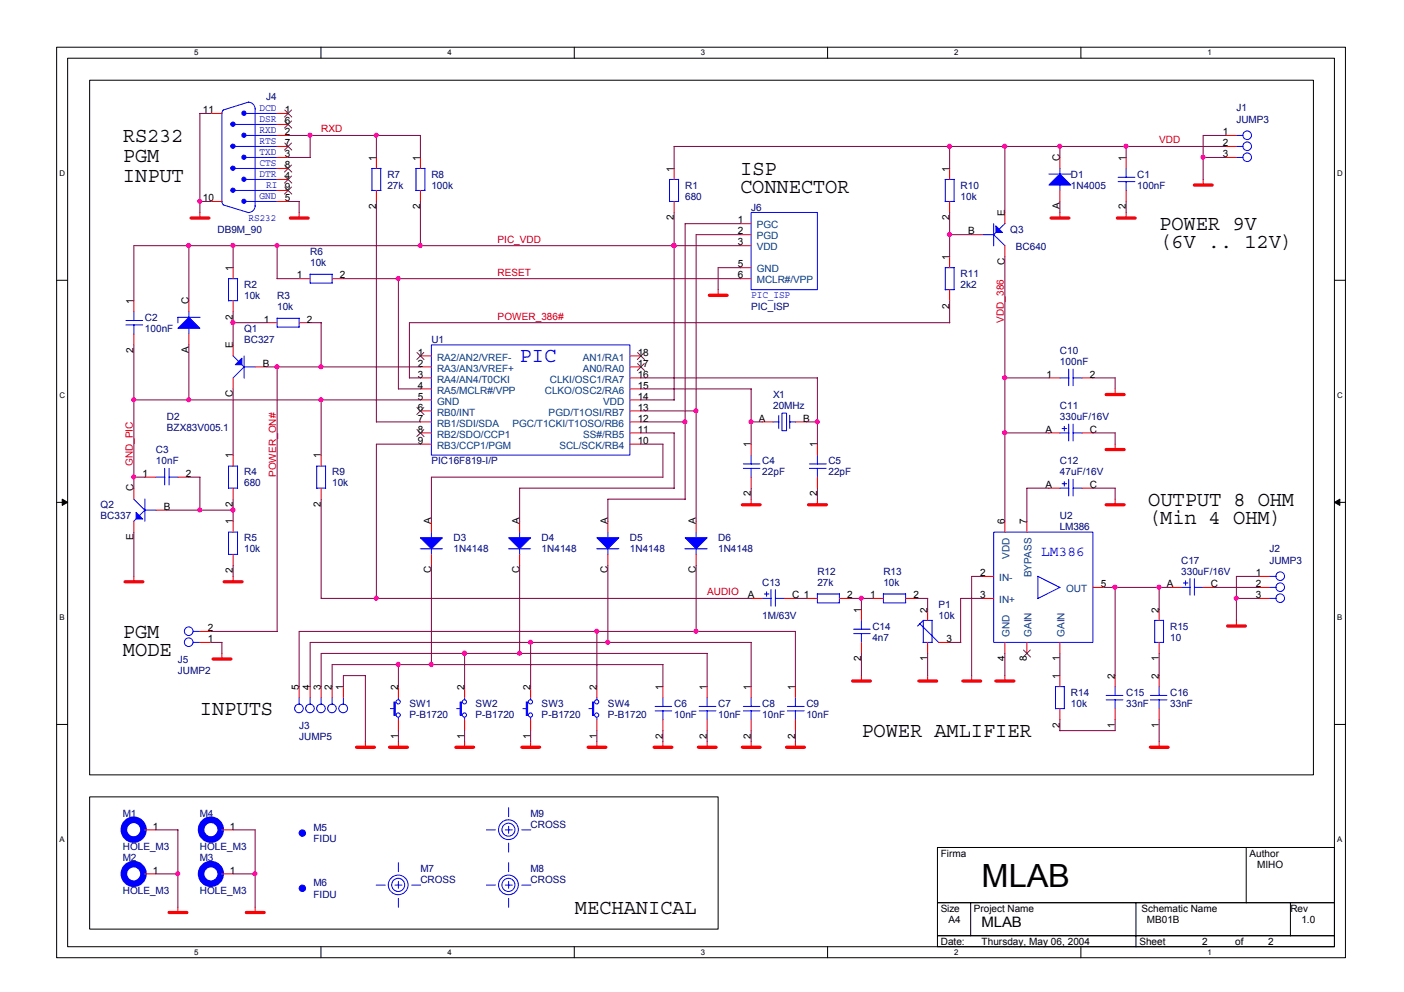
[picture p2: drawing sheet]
<svg xmlns="http://www.w3.org/2000/svg" width="297mm" height="210mm" viewBox="0 0 297 210" stroke-linecap="round" stroke-linejoin="round" font-family="sans-serif">
<defs><g id="words">
<text font-size="6.8" x="207.7" y="187.8">MLAB</text>
<g font-size="4.4">
<text x="26" y="30">RS232</text>
<text x="26" y="34.2">PGM</text>
<text x="26" y="38.5">INPUT</text>
<text x="156.6" y="37">ISP</text>
<text x="156.6" y="40.8">CONNECTOR</text>
<text x="245.2" y="48.6">POWER 9V</text>
<text x="245.2" y="52.5">(6V .. 12V)</text>
<text x="242.9" y="107">OUTPUT 8 OHM</text>
<text x="242.9" y="110.8">(Min 4 OHM)</text>
<text x="26" y="135">PGM</text>
<text x="26" y="138.8">MODE</text>
<text x="42.3" y="151.3">INPUTS</text>
<text x="182.2" y="156">POWER AMLIFIER</text>
<text x="121.6" y="193.3">MECHANICAL</text>
</g>
<text font-size="4.4" fill="#00f" x="109.9" y="76.7">PIC</text>
<text font-size="3" fill="#00f" x="220.3" y="117.7">LM386</text>
<text font-size="3" x="207.7" y="196.1">MLAB</text>
<g font-size="2.1">
<text x="42.9" y="24">11</text>
<text x="60.3" y="24">1</text>
<text x="60.3" y="28.6">2</text>
<text x="60.3" y="26.3">6</text>
<text x="258.7" y="28.6">1</text>
<text x="60.3" y="33.3">3</text>
<text x="60.3" y="30.9">7</text>
<text x="60.3" y="35.6">8</text>
<text x="79.6" y="34" transform="rotate(-90 79.6 34)">1</text>
<text x="88.9" y="34" transform="rotate(-90 88.9 34)">1</text>
<text x="224.2" y="34" transform="rotate(-90 224.2 34)">C</text>
<text x="238.2" y="34" transform="rotate(-90 238.2 34)">1</text>
<text x="258.7" y="30.9">2</text>
<text x="258.7" y="33.3">3</text>
<text x="60.3" y="37.9">4</text>
<text x="60.3" y="40.3">9</text>
<text x="142.6" y="36.3" transform="rotate(-90 142.6 36.3)">1</text>
<text x="200.9" y="36.3" transform="rotate(-90 200.9 36.3)">1</text>
<text x="42.9" y="42.6">10</text>
<text x="60.3" y="42.6">5</text>
<text x="79.6" y="44.3" transform="rotate(-90 79.6 44.3)">2</text>
<text x="88.9" y="44.3" transform="rotate(-90 88.9 44.3)">2</text>
<text x="142.6" y="46.7" transform="rotate(-90 142.6 46.7)">2</text>
<text x="156.1" y="47.3">1</text>
<text x="200.9" y="46.7" transform="rotate(-90 200.9 46.7)">2</text>
<text x="212.6" y="45.7" transform="rotate(-90 212.6 45.7)">E</text>
<text x="224.2" y="44.3" transform="rotate(-90 224.2 44.3)">A</text>
<text x="238.2" y="44.3" transform="rotate(-90 238.2 44.3)">2</text>
<text x="156.1" y="49.6">2</text>
<text x="156.1" y="51.9">3</text>
<text x="204.9" y="49.6">B</text>
<text x="49.3" y="57.3" transform="rotate(-90 49.3 57.3)">1</text>
<text x="62.8" y="58.9">1</text>
<text x="71.9" y="58.9">2</text>
<text x="156.1" y="56.6">5</text>
<text x="156.1" y="58.9">6</text>
<text x="200.9" y="55" transform="rotate(-90 200.9 55)">1</text>
<text x="212.6" y="56" transform="rotate(-90 212.6 56)">C</text>
<text x="28.3" y="64.3" transform="rotate(-90 28.3 64.3)">1</text>
<text x="39.9" y="64.3" transform="rotate(-90 39.9 64.3)">C</text>
<text x="200.9" y="65.3" transform="rotate(-90 200.9 65.3)">2</text>
<text x="49.3" y="67.6" transform="rotate(-90 49.3 67.6)">2</text>
<text x="55.8" y="68.2">1</text>
<text x="64.9" y="68.2">2</text>
<text x="28.3" y="74.7" transform="rotate(-90 28.3 74.7)">2</text>
<text x="39.9" y="74.7" transform="rotate(-90 39.9 74.7)">A</text>
<text x="49.3" y="73.7" transform="rotate(-90 49.3 73.7)">E</text>
<text x="55.6" y="77.6">B</text>
<text x="88.4" y="75.3">1</text>
<text x="88.4" y="77.6">2</text>
<text x="134.9" y="77.6">17</text>
<text x="134.9" y="75.3">18</text>
<text x="49.3" y="84" transform="rotate(-90 49.3 84)">C</text>
<text x="88.4" y="79.9">3</text>
<text x="88.4" y="82.3">4</text>
<text x="134.9" y="82.3">15</text>
<text x="134.9" y="79.9">16</text>
<text x="221.4" y="79.9">1</text>
<text x="230.5" y="79.9">2</text>
<text x="88.4" y="84.6">5</text>
<text x="88.4" y="86.9">6</text>
<text x="88.4" y="89.2">7</text>
<text x="134.9" y="89.2">12</text>
<text x="134.9" y="86.9">13</text>
<text x="134.9" y="84.6">14</text>
<text x="160.5" y="89.2">A</text>
<text x="169.9" y="89.2">B</text>
<text x="88.4" y="91.6">8</text>
<text x="88.4" y="93.9">9</text>
<text x="134.9" y="93.9">10</text>
<text x="134.9" y="91.6">11</text>
<text x="158.9" y="94.7" transform="rotate(-90 158.9 94.7)">1</text>
<text x="172.9" y="94.7" transform="rotate(-90 172.9 94.7)">1</text>
<text x="221.2" y="91.6">A</text>
<text x="230.5" y="91.6">C</text>
<text x="30.1" y="100.9">1</text>
<text x="39.3" y="100.9">2</text>
<text x="49.3" y="97" transform="rotate(-90 49.3 97)">1</text>
<text x="67.9" y="97" transform="rotate(-90 67.9 97)">1</text>
<text x="28.3" y="104" transform="rotate(-90 28.3 104)">C</text>
<text x="34.6" y="107.9">B</text>
<text x="49.3" y="107.3" transform="rotate(-90 49.3 107.3)">2</text>
<text x="67.9" y="107.3" transform="rotate(-90 67.9 107.3)">2</text>
<text x="158.9" y="105" transform="rotate(-90 158.9 105)">2</text>
<text x="172.9" y="105" transform="rotate(-90 172.9 105)">2</text>
<text x="221.2" y="103.3">A</text>
<text x="230.5" y="103.3">C</text>
<text x="49.3" y="111" transform="rotate(-90 49.3 111)">1</text>
<text x="91.2" y="111" transform="rotate(-90 91.2 111)">A</text>
<text x="109.9" y="111" transform="rotate(-90 109.9 111)">A</text>
<text x="128.6" y="111" transform="rotate(-90 128.6 111)">A</text>
<text x="147.2" y="111" transform="rotate(-90 147.2 111)">A</text>
<text x="212.6" y="111" transform="rotate(-90 212.6 111)">6</text>
<text x="217.2" y="111" transform="rotate(-90 217.2 111)">7</text>
<text x="28.3" y="114.3" transform="rotate(-90 28.3 114.3)">E</text>
<text x="49.3" y="121.3" transform="rotate(-90 49.3 121.3)">2</text>
<text x="91.2" y="121.3" transform="rotate(-90 91.2 121.3)">C</text>
<text x="109.9" y="121.3" transform="rotate(-90 109.9 121.3)">C</text>
<text x="128.6" y="121.3" transform="rotate(-90 128.6 121.3)">C</text>
<text x="147.2" y="121.3" transform="rotate(-90 147.2 121.3)">C</text>
<text x="207.4" y="121.9">2</text>
<text x="232.9" y="124.2">5</text>
<text x="246.8" y="124.2">A</text>
<text x="256.2" y="124.2">C</text>
<text x="265.7" y="121.9">1</text>
<text x="265.7" y="124.2">2</text>
<text x="158.2" y="126.6">A</text>
<text x="167.6" y="126.6">C 1</text>
<text x="179.2" y="126.6">2</text>
<text x="182.2" y="129.6" transform="rotate(-90 182.2 129.6)">1</text>
<text x="184.1" y="126.6">1</text>
<text x="193.3" y="126.6">2</text>
<text x="196.2" y="129.6" transform="rotate(-90 196.2 129.6)">2</text>
<text x="207.4" y="126.6">3</text>
<text x="245.2" y="129.6" transform="rotate(-90 245.2 129.6)">2</text>
<text x="265.7" y="126.6">3</text>
<text x="43.9" y="135.9">1</text>
<text x="43.9" y="133.6">2</text>
<text x="200.2" y="135.9">3</text>
<text x="182.2" y="140" transform="rotate(-90 182.2 140)">2</text>
<text x="196.2" y="140" transform="rotate(-90 196.2 140)">1</text>
<text x="212.6" y="140" transform="rotate(-90 212.6 140)">4</text>
<text x="217.2" y="140" transform="rotate(-90 217.2 140)">8</text>
<text x="224.2" y="143.6" transform="rotate(-90 224.2 143.6)">1</text>
<text x="224.2" y="140" transform="rotate(-90 224.2 140)">1</text>
<text x="235.9" y="143.6" transform="rotate(-90 235.9 143.6)">2</text>
<text x="245.2" y="143.6" transform="rotate(-90 245.2 143.6)">2</text>
<text x="245.2" y="140" transform="rotate(-90 245.2 140)">1</text>
<text x="63.2" y="146" transform="rotate(-90 63.2 146)">5</text>
<text x="65.6" y="146" transform="rotate(-90 65.6 146)">4</text>
<text x="67.9" y="146" transform="rotate(-90 67.9 146)">3</text>
<text x="70.2" y="146" transform="rotate(-90 70.2 146)">2</text>
<text x="72.6" y="146" transform="rotate(-90 72.6 146)">1</text>
<text x="84.2" y="146" transform="rotate(-90 84.2 146)">2</text>
<text x="98.3" y="146" transform="rotate(-90 98.3 146)">2</text>
<text x="112.2" y="146" transform="rotate(-90 112.2 146)">2</text>
<text x="126.2" y="146" transform="rotate(-90 126.2 146)">2</text>
<text x="140.2" y="146" transform="rotate(-90 140.2 146)">1</text>
<text x="149.6" y="146" transform="rotate(-90 149.6 146)">1</text>
<text x="158.9" y="146" transform="rotate(-90 158.9 146)">1</text>
<text x="168.2" y="146" transform="rotate(-90 168.2 146)">1</text>
<text x="224.2" y="154" transform="rotate(-90 224.2 154)">2</text>
<text x="235.9" y="154" transform="rotate(-90 235.9 154)">1</text>
<text x="245.2" y="154" transform="rotate(-90 245.2 154)">1</text>
<text x="84.2" y="156.3" transform="rotate(-90 84.2 156.3)">1</text>
<text x="98.3" y="156.3" transform="rotate(-90 98.3 156.3)">1</text>
<text x="112.2" y="156.3" transform="rotate(-90 112.2 156.3)">1</text>
<text x="126.2" y="156.3" transform="rotate(-90 126.2 156.3)">1</text>
<text x="140.2" y="156.3" transform="rotate(-90 140.2 156.3)">2</text>
<text x="149.6" y="156.3" transform="rotate(-90 149.6 156.3)">2</text>
<text x="158.9" y="156.3" transform="rotate(-90 158.9 156.3)">2</text>
<text x="168.2" y="156.3" transform="rotate(-90 168.2 156.3)">2</text>
<text x="32.3" y="175.6">1</text>
<text x="48.6" y="175.6">1</text>
<text x="32.3" y="184.9">1</text>
<text x="48.6" y="184.9">1</text>
<text x="199.1" y="181.3">Firma</text>
<text x="264.4" y="181.3">Author</text>
<text x="266" y="183.6">MIHO</text>
<text x="199.1" y="193">Size</text>
<text x="200.7" y="195.3">A4</text>
<text x="206" y="193">Project Name</text>
<text x="241.5" y="193">Schematic Name</text>
<text x="242.7" y="195.3">MB01B</text>
<text x="273" y="193">Rev</text>
<text x="275.3" y="195.3">1.0</text>
<text x="199.1" y="199.9">Date:</text>
<text x="207.7" y="199.9">Thursday, May 06, 2004</text>
<text x="241" y="199.9">Sheet</text>
<text x="254.3" y="199.9">2</text>
<text x="261.3" y="199.9">of</text>
<text x="268.3" y="199.9">2</text>
</g>
<g font-size="2.1" fill="#00f">
<text x="54.9" y="23.4">DCD</text>
<text x="54.9" y="25.8">DSR</text>
<text x="54.9" y="28.1">RXD</text>
<text x="54.9" y="30.4">RTS</text>
<text x="54.9" y="35.1">CTS</text>
<text x="54.9" y="32.8">TXD</text>
<text x="54.9" y="37.4">DTR</text>
<text x="56.3" y="39.8">RI</text>
<text x="52.6" y="46.7">RS232</text>
<text x="54.9" y="42.1">GND</text>
<text x="158.9" y="63.1">PIC_ISP</text>
</g>
<g font-size="2.1" fill="#000080">
<text x="56.3" y="21.3">J4</text>
<text x="261.6" y="23.6">J1</text>
<text x="261.6" y="26">JUMP3</text>
<text x="82" y="37.6">R7</text>
<text x="82" y="39.9">27k</text>
<text x="91.3" y="37.6">R8</text>
<text x="91.3" y="39.9">100k</text>
<text x="144.9" y="39.9">R1</text>
<text x="203.2" y="39.9">R10</text>
<text x="226.6" y="37.6">D1</text>
<text x="226.6" y="39.9">1N4005</text>
<text x="240.6" y="37.6">C1</text>
<text x="240.6" y="39.9">100nF</text>
<text x="144.9" y="42.2">680</text>
<text x="158.9" y="44.6">J6</text>
<text x="203.2" y="42.2">10k</text>
<text x="46" y="49.3">DB9M_90</text>
<text x="65.6" y="53.9">R6</text>
<text x="213.7" y="49.3">Q3</text>
<text x="214.9" y="53">BC640</text>
<text x="65.6" y="56.3">10k</text>
<text x="203.2" y="58.6">R11</text>
<text x="51.6" y="60.9">R2</text>
<text x="51.6" y="63.2">10k</text>
<text x="58.6" y="63.2">R3</text>
<text x="58.6" y="65.6">10k</text>
<text x="158.9" y="65.6">PIC_ISP</text>
<text x="203.2" y="60.9">2k2</text>
<text x="30.6" y="67.9">C2</text>
<text x="30.6" y="70.2">100nF</text>
<text x="51.6" y="70.2">Q1</text>
<text x="51.6" y="72.6">BC327</text>
<text x="91.3" y="72.6">U1</text>
<text x="224.2" y="74.9">C10</text>
<text x="224.2" y="77.3">100nF</text>
<text x="35.3" y="88.9">D2</text>
<text x="163.6" y="84.2">X1</text>
<text x="163.6" y="86.6">20MHz</text>
<text x="224.2" y="86.6">C11</text>
<text x="224.2" y="88.9">330uF/16V</text>
<text x="33" y="95.9">C3</text>
<text x="35.3" y="91.2">BZX83V005.1</text>
<text x="33" y="98.3">10nF</text>
<text x="51.6" y="100.6">R4</text>
<text x="70.3" y="100.6">R9</text>
<text x="91.3" y="98.3">PIC16F819-I/P</text>
<text x="161.2" y="98.3">C4</text>
<text x="161.2" y="100.6">22pF</text>
<text x="175.3" y="98.3">C5</text>
<text x="175.3" y="100.6">22pF</text>
<text x="224.2" y="98.3">C12</text>
<text x="224.2" y="100.6">47uF/16V</text>
<text x="21.3" y="107.6">Q2</text>
<text x="51.6" y="102.9">680</text>
<text x="70.3" y="102.9">10k</text>
<text x="21.3" y="109.9">BC337</text>
<text x="224.2" y="109.9">U2</text>
<text x="224.2" y="112.2">LM386</text>
<text x="51.6" y="114.6">R5</text>
<text x="51.6" y="116.9">10k</text>
<text x="96" y="114.6">D3</text>
<text x="96" y="116.9">1N4148</text>
<text x="114.6" y="114.6">D4</text>
<text x="114.6" y="116.9">1N4148</text>
<text x="133.3" y="114.6">D5</text>
<text x="133.3" y="116.9">1N4148</text>
<text x="151.9" y="114.6">D6</text>
<text x="151.9" y="116.9">1N4148</text>
<text x="249.9" y="119.3">C17</text>
<text x="268.6" y="116.9">J2</text>
<text x="268.6" y="119.3">JUMP3</text>
<text x="161.2" y="123.9">C13</text>
<text x="172.9" y="121.6">R12</text>
<text x="172.9" y="123.9">27k</text>
<text x="186.9" y="121.6">R13</text>
<text x="186.9" y="123.9">10k</text>
<text x="249.9" y="121.6">330uF/16V</text>
<text x="161.2" y="130.9">1M/63V</text>
<text x="198.6" y="128.6">P1</text>
<text x="198.6" y="130.9">10k</text>
<text x="184.6" y="133.2">C14</text>
<text x="184.6" y="135.6">4n7</text>
<text x="247.6" y="133.2">R15</text>
<text x="247.6" y="135.6">10</text>
<text x="37.6" y="140.2">J5</text>
<text x="37.6" y="142.6">JUMP2</text>
<text x="86.6" y="149.6">SW1</text>
<text x="100.6" y="149.6">SW2</text>
<text x="114.6" y="149.6">SW3</text>
<text x="128.6" y="149.6">SW4</text>
<text x="142.6" y="149.6">C6</text>
<text x="151.9" y="149.6">C7</text>
<text x="161.2" y="149.6">C8</text>
<text x="170.6" y="149.6">C9</text>
<text x="226.6" y="147.2">R14</text>
<text x="226.6" y="149.6">10k</text>
<text x="238.3" y="147.2">C15</text>
<text x="238.3" y="149.6">33nF</text>
<text x="247.6" y="147.2">C16</text>
<text x="247.6" y="149.6">33nF</text>
<text x="63.3" y="154.2">J3</text>
<text x="86.6" y="151.9">P-B1720</text>
<text x="100.6" y="151.9">P-B1720</text>
<text x="114.6" y="151.9">P-B1720</text>
<text x="128.6" y="151.9">P-B1720</text>
<text x="142.6" y="151.9">10nF</text>
<text x="151.9" y="151.9">10nF</text>
<text x="161.2" y="151.9">10nF</text>
<text x="170.6" y="151.9">10nF</text>
<text x="63.3" y="156.5">JUMP5</text>
<text x="26" y="172.9">M1</text>
<text x="42.3" y="172.9">M4</text>
<text x="112.3" y="172.9">M9</text>
<text x="26" y="179.9">HOLE_M3</text>
<text x="42.3" y="179.9">HOLE_M3</text>
<text x="66.3" y="175.9">M5</text>
<text x="66.3" y="178.3">FIDU</text>
<text x="112.3" y="175.2">CROSS</text>
<text x="26" y="182.2">M2</text>
<text x="42.3" y="182.2">M3</text>
<text x="88.9" y="184.5">M7</text>
<text x="112.3" y="184.5">M8</text>
<text x="26" y="189.2">HOLE_M3</text>
<text x="42.3" y="189.2">HOLE_M3</text>
<text x="66.3" y="187.6">M6</text>
<text x="66.3" y="189.9">FIDU</text>
<text x="88.9" y="186.9">CROSS</text>
<text x="112.3" y="186.9">CROSS</text>
</g>
<g font-size="2.1" fill="#f00">
<text x="67.9" y="28">RXD</text>
<text x="245.2" y="30.4">VDD</text>
<text x="105.3" y="51.4">PIC_VDD</text>
<text x="105.3" y="58.3">RESET</text>
<text x="105.3" y="67.7">POWER_386#</text>
<text x="212.4" y="68.3" transform="rotate(-90 212.4 68.3)">VDD_386</text>
<text x="28.1" y="98.6" transform="rotate(-90 28.1 98.6)">GND_PIC</text>
<text x="58.4" y="101" transform="rotate(-90 58.4 101)">POWER_ON#</text>
<text x="149.6" y="126">AUDIO</text>
</g>
<g font-size="2.1" fill="#004080">
<text x="160.1" y="48.3">PGC</text>
<text x="160.1" y="50.6">PGD</text>
<text x="160.1" y="53">VDD</text>
<text x="160.1" y="57.6">GND</text>
<text x="160.1" y="59.9">MCLR#/VPP</text>
<text x="92.5" y="76.3">RA2/AN2/VREF-</text>
<text x="123.3" y="76.3">AN1/RA1</text>
<text x="92.5" y="78.6">RA3/AN3/VREF+</text>
<text x="92.5" y="80.9">RA4/AN4/T0CKI</text>
<text x="92.5" y="83.3">RA5/MCLR#/VPP</text>
<text x="115.3" y="83.3">CLKO/OSC2/RA6</text>
<text x="116.3" y="80.9">CLKI/OSC1/RA7</text>
<text x="123.3" y="78.6">AN0/RA0</text>
<text x="92.5" y="85.6">GND</text>
<text x="92.5" y="87.9">RB0/INT</text>
<text x="116.1" y="87.9">PGD/T1OSI/RB7</text>
<text x="127.6" y="85.6">VDD</text>
<text x="92.5" y="90.3">RB1/SDI/SDA</text>
<text x="92.5" y="92.6">RB2/SDO/CCP1</text>
<text x="92.5" y="95">RB3/CCP1/PGM</text>
<text x="108.4" y="90.3">PGC/T1CKI/T1OSO/RB6</text>
<text x="118.4" y="95">SCL/SCK/RB4</text>
<text x="123.4" y="92.6">SS#/RB5</text>
<text x="213.6" y="118.2" transform="rotate(-90 213.6 118.2)">VDD</text>
<text x="211.4" y="122.9">IN-</text>
<text x="218.2" y="122.2" transform="rotate(-90 218.2 122.2)">BYPASS</text>
<text x="225.6" y="125.3">OUT</text>
<text x="211.4" y="127.6">IN+</text>
<text x="213.6" y="134.7" transform="rotate(-90 213.6 134.7)">GND</text>
<text x="218.2" y="134.7" transform="rotate(-90 218.2 134.7)">GAIN</text>
<text x="225.2" y="134.7" transform="rotate(-90 225.2 134.7)">GAIN</text>
</g>
<g font-size="1.7">
<text x="41.1" y="11.7">5</text>
<text x="94.7" y="11.7">4</text>
<text x="148.3" y="11.7">3</text>
<text x="201.9" y="11.7">2</text>
<text x="255.5" y="11.7">1</text>
<text x="12.6" y="37.3">D</text>
<text x="282.9" y="37.3">D</text>
<text x="12.6" y="84.3">C</text>
<text x="282.9" y="84.3">C</text>
<text x="12.6" y="131.3">B</text>
<text x="282.9" y="131.3">B</text>
<text x="12.6" y="178.3">A</text>
<text x="282.9" y="178.3">A</text>
<text x="41.1" y="202.1">5</text>
<text x="94.7" y="202.1">4</text>
<text x="148.3" y="202.1">3</text>
<text x="201.9" y="202.1">2</text>
<text x="255.5" y="202.1">1</text>
</g>
</g></defs>
<path d="M12 10h272.6v192.6h-272.6zM14.3 12.3h268v188h-268z" fill="none" stroke="#000" stroke-width=".21"/>
<g fill="#fff">
<path d="M41.1 10.2h.9v1.9h-.9z"/>
<path d="M41.1 200.6h.9v1.8h-.9z"/>
</g>
<path d="M67.9 10v2.3M67.9 200.3v2.3" fill="none" stroke="#000" stroke-width=".21"/>
<g fill="#fff">
<path d="M94.7 10.2h.9v1.9h-.9z"/>
<path d="M94.7 200.6h.9v1.8h-.9z"/>
</g>
<path d="M121.5 10v2.3M121.5 200.3v2.3" fill="none" stroke="#000" stroke-width=".21"/>
<g fill="#fff">
<path d="M148.3 10.2h.9v1.9h-.9z"/>
<path d="M148.3 200.6h.9v1.8h-.9z"/>
</g>
<path d="M175.1 10v2.3M175.1 200.3v2.3" fill="none" stroke="#000" stroke-width=".21"/>
<g fill="#fff">
<path d="M201.9 10.2h.9v1.9h-.9z"/>
<path d="M201.9 200.6h.9v1.8h-.9z"/>
</g>
<path d="M228.7 10v2.3M228.7 200.3v2.3" fill="none" stroke="#000" stroke-width=".21"/>
<g fill="#fff">
<path d="M255.5 10.2h.9v1.9h-.9z"/>
<path d="M255.5 200.6h.9v1.8h-.9z"/>
<path d="M12.6 35.8h1.2v1.9h-1.2z"/>
<path d="M282.9 35.8h1.2v1.9h-1.2z"/>
<path d="M12.6 82.8h1.2v1.9h-1.2z"/>
<path d="M282.9 82.8h1.2v1.9h-1.2z"/>
</g>
<path d="M12 59.3h2.3M282.3 59.3h2.3" fill="none" stroke="#000" stroke-width=".21"/>
<g fill="#fff">
<path d="M12.6 129.8h1.1v1.9h-1.1z"/>
<path d="M282.9 129.8h1.1v1.9h-1.1z"/>
</g>
<path d="M12 106.3h2.3M282.3 106.3h2.3" fill="none" stroke="#000" stroke-width=".21"/>
<g fill="#000" stroke="#000" stroke-width=".21">
<path d="M13.2 105.6l1.1 .7-1.1 .6z" fill-rule="evenodd"/>
<path d="M282.3 106.3l1.2-.7v1.3z" fill-rule="evenodd"/>
</g>
<g fill="#fff">
<path d="M12.6 176.8h1.1v1.8h-1.1z"/>
<path d="M282.9 176.8h1.1v1.8h-1.1z"/>
</g>
<path d="M19 17h258.9v147h-258.9zM12 153.3h2.3M282.3 153.3h2.3M19 168.6h132.9v28h-132.9zM198.3 179.3h84v11.7h-84zM263.7 179.3v11.8M198.3 191h84v7h-84zM198.3 198h84v2.3h-84zM205.4 191v7M240.3 191v9.4M273 191v7" fill="none" stroke="#000" stroke-width=".21"/>
<g fill="none" stroke="#f00" stroke-width=".21">
<path d="M44.6 24h2.3M58.6 28.7h2.4M58.6 31h2.4M58.6 33.3h2.4M58.6 24h2.4M58.6 38h2.4M58.6 26.3h2.4M58.6 35.6h2.4M79.6 33.3v2.3M88.9 33.3v2.3M142.6 35.6v2.4M200.9 35.6v2.4"/>
<path d="M224.2 33.3v2.3M238.3 33.3v2.3M254.6 38v1.2M259.2 28.7h2.4M259.2 31h2.4M259.2 33.3h2.4M42.3 45v1.2M44.6 42.6h2.3M49.3 56.6v2.4M58.6 42.6h2.4M58.6 40.3h2.4M63.3 45v1.2"/>
<path d="M63.3 59h2.3M70.3 59h2.3M79.6 40.3v2.3M88.9 40.3v2.3M142.6 42.6v2.4M156.6 47.3h2.3M156.6 49.7h2.3M156.6 52h2.3M156.6 56.6h2.3M156.6 59h2.3M200.9 42.6v2.4M200.9 54.3v2.3"/>
<path d="M205.6 49.7h2.3M212.6 45v2.3M212.6 52v2.3M224.2 40.3v2.3M224.2 45v1.2M238.3 40.3v2.3M238.3 45v1.2M28.3 63.6v2.4M28.3 70.7v2.3M40 63.6v2.4M40 70.7v2.3M49.3 63.6v2.4"/>
<path d="M49.3 73v2.3M49.3 80v2.3M54 77.6h2.3M56.3 68.3h2.3M63.3 68.3h2.3M88.9 77.6h2.4M88.9 75.3h2.4M88.9 80h2.4M133.3 77.6h2.3M133.3 75.3h2.3M133.3 80h2.3M151.9 61.3v1.2"/>
<path d="M200.9 61.3v2.3M221.9 80h2.3M228.9 80h2.3M49.3 96.3v2.3M67.9 96.3v2.3M88.9 89.3h2.4M88.9 91.6h2.4M88.9 82.3h2.4M88.9 84.6h2.4M88.9 87h2.4M88.9 94h2.4M133.3 89.3h2.3"/>
<path d="M133.3 91.6h2.3M133.3 82.3h2.3M133.3 84.6h2.3M133.3 87h2.3M133.3 94h2.3M158.9 94v2.3M161.2 89.3h2.4M168.3 89.3h2.3M172.9 94v2.3M221.9 91.6h2.3M228.9 91.6h2.3M235.9 82.3v1.2"/>
<path d="M235.9 94v1.2M28.3 103.3v2.3M28.3 110.3v2.3M30.6 101h2.4M33 107.9h2.3M37.6 101h2.4M49.3 103.3v2.3M49.3 110.3v2.3M49.3 117.3v2.3M67.9 103.3v2.3M91.3 110.3v2.3M91.3 117.3v2.3"/>
<path d="M109.9 110.3v2.3M109.9 117.3v2.3M128.6 110.3v2.3M128.6 117.3v2.3M147.3 110.3v2.3M147.3 117.3v2.3M158.9 101v2.3M158.9 105.6v1.2M172.9 101v2.3M172.9 105.6v1.2M212.6 110.3v2.3M217.3 110.3v2.3"/>
<path d="M221.9 103.3h2.3M228.9 103.3h2.3M235.9 105.6v1.2M28.3 122v1.1M42.3 135.9h2.3M42.3 133.6h2.3M46.9 138.3v1.2M49.3 122v1.1M158.9 126.6h2.3M165.9 126.6h2.4M170.6 126.6h2.3M177.6 126.6h2.3"/>
<path d="M182.2 128.9v2.4M182.2 135.9v2.4M184.6 126.6h2.3M191.6 126.6h2.3M196.3 128.9v2.4M196.3 135.9v2.4M198.6 135.9h2.3M207.9 122h2.3M207.9 126.6h2.3M212.6 135.9v2.4M217.3 135.9v2.4M224.2 135.9v2.4"/>
<path d="M231.2 124.3h2.4M245.2 128.9v2.4M245.2 135.9v2.4M247.6 124.3h2.3M254.6 124.3h2.3M261.6 131.3v1.2M266.2 122h2.4M266.2 124.3h2.4M266.2 126.6h2.4M63.3 145.3v2.3M65.6 145.3v2.3M67.9 145.3v2.3"/>
<path d="M70.3 145.3v2.3M72.6 145.3v2.3M77.3 156.9v1.3M84.3 145.3v2.3M84.3 152.3v2.3M84.3 156.9v1.3M98.3 145.3v2.3M98.3 152.3v2.3M98.3 156.9v1.3M112.3 145.3v2.3M112.3 152.3v2.3M112.3 156.9v1.3"/>
<path d="M126.3 145.3v2.3M126.3 152.3v2.3M126.3 156.9v1.3M140.3 145.3v2.3M140.3 152.3v2.3M140.3 156.9v1.3M149.6 145.3v2.3M149.6 152.3v2.3M149.6 156.9v1.3M158.9 145.3v2.3M158.9 152.3v2.3M158.9 156.9v1.3"/>
<path d="M168.3 145.3v2.3M168.3 152.3v2.3M168.3 156.9v1.3M182.2 143v1.1M196.3 143v1.1M205.6 143v1.1M212.6 143v1.1M224.2 143v2.3M224.2 149.9v2.4M235.9 143v2.3M235.9 149.9v2.4M245.2 143v2.3"/>
<path d="M245.2 149.9v2.4M245.2 156.9v1.3M30.6 175.6h2.4M46.9 175.6h2.4M30.6 184.9h2.4M37.6 191.9v1.2M46.9 184.9h2.4M54 191.9v1.2"/>
</g>
<g fill="none" stroke="#f00" stroke-width=".68">
<path d="M252.7 39.2h3.8M40.4 46.1h3.8M61.4 46.1h3.8M222.4 46.1h3.7M236.4 46.1h3.8M150.1 62.5h3.7M234 95.1h3.8M234 83.5h3.8M157.1 106.8h3.7M171.1 106.8h3.7M234 106.8h3.8M26.5 123.1h3.7"/>
<path d="M45.1 139.4h3.8M47.4 123.1h3.8M259.7 132.5h3.8M75.4 158.1h3.8M82.4 158.1h3.8M96.4 158.1h3.8M110.4 158.1h3.8M124.4 158.1h3.8M138.4 158.1h3.8M147.7 158.1h3.8M157.1 158.1h3.7M166.4 158.1h3.8"/>
<path d="M180.4 144.1h3.7M194.4 144.1h3.8M203.7 144.1h3.8M210.7 144.1h3.8M243.4 158.1h3.7M35.8 193.1h3.7M52.1 193.1h3.8"/>
</g>
<g fill="none" stroke="#00f" stroke-width=".21">
<path d="M47.2 23.3l-.3 .7v18.7M49.7 35.6h8.9M49.7 31h8.9M49.7 26.3h8.9M52.1 28.7h6.6M52.1 33.3h6.6M52.1 24h6.6M52.1 38h6.6M52.6 21.6a1.4 1.4 0 0 1 1.4 1.4v20.6a1.4 1.4 0 0 1-1.4 1.4M52.6 21.6l-5.4 1.7M80.6 35.6v4.7M80.6 35.6h-1.9v4.7"/>
<path d="M89.9 35.6v4.7M89.9 35.6h-1.9v4.7M143.6 37.9v4.7M143.6 38h-2v4.7M201.8 37.9v4.7M201.9 38h-1.9v4.7M221.9 36.8h4.7M224.2 35.6v1.2M224.2 39.1v1.2M236.6 37.5h3.5M236.6 38.4h3.5M238.3 35.6v1.9"/>
<path d="M238.3 38.4v1.9M261.5 28.7h1.5M261.5 31h1.5M261.5 33.3h1.5M46.9 42.6l.3 .7M47.2 43.3l5.4 1.7M49.7 40.3h8.9M50.2 58.9v4.7M50.3 59h-2v4.7M52.1 42.6h6.6M65.6 58v1.9h4.7v-1.9h-4.7M78.7 40.3h1.9"/>
<path d="M88 40.3h1.9M141.6 42.6h2M158.9 45h14v16.3h-14zM200 42.6h1.9M201.8 56.6v4.7M201.9 56.6h-1.9v4.7M207.9 49.7h2.4M210.2 49.6l2.4 2.4M210.2 47.3v4.7M210.7 49.2l-.5 .5M212.6 47.3l-1.2 1.2M26.6 67.8h3.6"/>
<path d="M26.6 68.7h3.6M28.3 66v1.9M28.3 68.7v2M40 65.9v1.2M40 69.4v1.3M42.3 67.1h-4.7v1.2M48.3 63.6h2M49.3 75.3l1.2 1.2M51.2 77.2l.5 .5M51.6 77.6h2.4M51.6 75.3v4.7M51.7 77.6l-2.4 2.4"/>
<path d="M58.6 67.3v1.9h4.7v-1.9l-4.7 .1M91.3 73h42v23.3h-42zM200 61.3h1.9M224.2 80h1.9M226.1 78.1v3.5M227 78.1v3.5M227 80h1.9M34.8 99.1v3.5M35.8 99.1v3.5M50.2 98.6v4.7M50.3 98.6h-2v4.7M68.9 98.6v4.7"/>
<path d="M68.9 98.6h-1.9v4.7M157.3 98.2h3.5M157.3 99.1h3.5M158.9 96.3v1.9M158.9 99.1v1.9M163.5 89.3h1.3M164.8 87.9v2.8M165.4 87.4h1v3.7h-1zM167.1 89.3h1.2M167.1 87.8v2.9M171.2 98.2h3.6M171.2 99.1h3.6"/>
<path d="M172.9 96.3v1.9M172.9 99.1v1.9M224.2 91.6h1.9M224.7 90.7h1M225.2 90.2v1M226.1 89.7v3.6M227 91.6h1.9M227 89.7v3.6M28.3 105.6l2.4 2.4M28.8 109.8l-.5 .5M30.6 105.6v4.7M33 107.9h-2.4l-1.2 1.3"/>
<path d="M33 101h1.9M35.8 101h1.9M48.3 103.3h2M48.3 117.3h2M50.2 112.6v4.7M50.3 112.6h-2v4.7M67 103.3h1.9M88.9 116.1h4.7M91.3 112.6v1.2M91.3 116.1v1.2M107.6 116.1h4.7M109.9 112.6v1.2"/>
<path d="M109.9 116.1v1.2M126.2 116.1h4.7M128.6 112.6v1.2M128.6 116.1v1.2M144.9 116.1h4.7M147.3 112.6v1.2M147.3 116.1v1.2M210.2 112.6h21v23.3h-21zM224.2 103.3h1.9M224.7 102.4h1M225.2 101.9v1M226.1 101.4v3.5"/>
<path d="M227 101.4v3.5M227 103.3h1.9M40.9 135.9h1.4M40.9 133.6h1.4M161.2 126.6h2M161.7 125.7h1M162.2 125.2v1M163.1 124.8v3.5M164 126.6h2M164 124.8v3.5M172.9 125.6v2h4.7v-2l-4.7 .1M180.6 133.1h3.5"/>
<path d="M180.6 134.1h3.5M182.2 131.3v1.9M182.2 134.1v1.9M186.9 125.6v2h4.7v-1.9h-4.7M194.6 132l4 3.9M195.1 131.5l-1 1M195.3 131.3h1.9M195.3 131.3v4.7M197.2 131.2v4.7h-1.9M219.6 121.9v4.7M219.6 122l4.7 2.3M224.2 124.3l-4.7 2.4"/>
<path d="M244.3 131.3h1.9M244.3 131.3v4.7M246.2 131.2v4.7h-1.9M249.9 124.3h1.9M250.4 123.4h.9M250.8 122.9v1M251.8 122.4v3.5M252.7 124.3h1.9M252.7 122.4v3.5M268.5 122h1.5M268.5 124.3h1.5M268.5 126.6h1.5"/>
<path d="M63.3 147.6v1.4M65.6 147.6v1.4M67.9 147.6v1.4M70.3 147.6v1.4M72.6 147.6v1.4M82.6 149.9h.8M84.3 147.6v.5M84.3 151.8v.5M96.6 149.9h.8M98.3 147.6v.5M98.3 151.8v.5M110.6 149.9h.7"/>
<path d="M112.3 147.6v.5M112.3 151.8v.5M124.6 149.9h.7M126.3 147.6v.5M126.3 151.8v.5M138.6 149.5h3.5M138.6 150.4h3.5M140.3 147.6v1.9M140.3 150.4v1.9M147.9 149.5h3.6M147.9 150.4h3.6M149.6 147.6v1.9"/>
<path d="M149.6 150.4v1.9M157.3 149.5h3.5M157.3 150.4h3.5M158.9 147.6v1.9M158.9 150.4v1.9M166.6 149.5h3.5M166.6 150.4h3.5M168.3 147.6v1.9M168.3 150.4v1.9M223.3 149.9h1.9M225.2 145.2v4.7M225.2 145.3h-1.9v4.7"/>
<path d="M234 148.1h3.6M234 147.2h3.6M235.9 145.2v2M235.9 148v1.9M243.4 148.1h3.5M243.4 147.2h3.5M245.2 145.2v2M245.2 148v1.9M30.4 175.6h.2M46.7 175.6h.2M102.9 175.6h1.9M106.9 175.6h1.5"/>
<path d="M107.6 170.9v1.9M107.6 174.8v1.5M107.6 178.4v1.9M110.4 175.6h1.9M30.4 184.9h.2M46.7 184.9h.2M79.6 187.3h1.9M83.6 187.3h1.4M84.3 182.5v1.9M84.3 186.5v1.5M84.3 190.1v1.9M87.1 187.3h1.9"/>
<path d="M102.9 187.3h1.9M106.9 187.3h1.5M107.6 182.5v1.9M107.6 186.5v1.5M107.6 190.1v1.9M110.4 187.3h1.9"/>
<circle cx="263.9" cy="33.3" r=".91"/>
<circle cx="263.9" cy="30.9" r=".91"/>
<circle cx="263.9" cy="28.6" r=".91"/>
<circle cx="39.9" cy="135.9" r=".91"/>
<circle cx="39.9" cy="133.6" r=".91"/>
<circle cx="270.8" cy="124.2" r=".91"/>
<circle cx="270.8" cy="121.9" r=".91"/>
<circle cx="270.8" cy="126.6" r=".91"/>
<circle cx="63.2" cy="149.9" r=".91"/>
<circle cx="65.6" cy="149.9" r=".91"/>
<circle cx="67.9" cy="149.9" r=".91"/>
<circle cx="70.2" cy="149.9" r=".91"/>
<circle cx="72.6" cy="149.9" r=".92"/>
<circle cx="84.2" cy="148.5" r=".44"/>
<circle cx="84.2" cy="151.3" r=".44"/>
<circle cx="98.3" cy="148.5" r=".44"/>
<circle cx="98.3" cy="151.3" r=".44"/>
<circle cx="112.2" cy="148.5" r=".44"/>
<circle cx="112.2" cy="151.3" r=".44"/>
<circle cx="126.2" cy="148.5" r=".44"/>
<circle cx="126.2" cy="151.3" r=".44"/>
<circle cx="107.6" cy="175.6" r="2.1"/>
<circle cx="107.6" cy="175.6" r="1.38"/>
<circle cx="84.2" cy="187.2" r="1.39"/>
<circle cx="84.3" cy="187.2" r="2.09"/>
<circle cx="107.6" cy="187.2" r="1.39"/>
<circle cx="107.6" cy="187.2" r="2.09"/>
</g>
<g fill="#00f" stroke="#00f" stroke-width=".21">
<path d="M49.8 77.2l1.4-1.4v1.4z" fill-rule="evenodd"/>
<path d="M28.8 108.4l1.4 1.4h-1.4z" fill-rule="evenodd"/>
<path d="M88.9 113.8h4.7l-2.3 2.3z" fill-rule="evenodd"/>
<path d="M210.7 47.8l1.4 1.4h-1.4z" fill-rule="evenodd"/>
<path d="M107.6 113.8h4.7l-2.4 2.3z" fill-rule="evenodd"/>
<path d="M126.3 113.8h4.6l-2.3 2.3z" fill-rule="evenodd"/>
<path d="M37.6 69.5l2.4-2.4 2.3 2.4z" fill-rule="evenodd"/>
<path d="M144.9 113.8h4.7l-2.3 2.3z" fill-rule="evenodd"/>
<path d="M221.9 39.2l2.3-2.4 2.4 2.4z" fill-rule="evenodd"/>
</g>
<g fill="#00f" stroke="#00f" stroke-width=".21">
<path d="M83.4 148.5h.2v2.9h-.2z"/>
<path d="M97.4 148.5h.2v2.9h-.2z"/>
<path d="M111.3 148.5h.3v2.9h-.3z"/>
<path d="M125.3 148.5h.3v2.9h-.3z"/>
<circle cx="51.6" cy="24" r=".46"/>
<circle cx="51.6" cy="28.6" r=".44"/>
<circle cx="49.3" cy="26.3" r=".46"/>
<circle cx="49.3" cy="30.9" r=".46"/>
<circle cx="51.6" cy="33.3" r=".44"/>
<circle cx="49.3" cy="35.6" r=".46"/>
<circle cx="51.6" cy="37.9" r=".44"/>
<circle cx="49.3" cy="40.3" r=".46"/>
<circle cx="51.6" cy="42.6" r=".44"/>
<circle cx="64" cy="176.3" r=".68"/>
<circle cx="64" cy="188" r=".68"/>
</g>
<g fill="none" stroke="#00f" stroke-width="1.4">
<circle cx="28.3" cy="175.6" r="2.08"/>
<circle cx="44.6" cy="175.6" r="2.08"/>
<circle cx="28.3" cy="184.9" r="2.07"/>
<circle cx="44.6" cy="184.9" r="2.07"/>
</g>
<g fill="none" stroke="#804000" stroke-width=".21">
<path d="M60.2 23.3l1.5 1.5M60.2 37.3l1.5 1.4M60.2 25.6l1.5 1.5M60.2 30.3l1.5 1.4M60.2 34.9l1.5 1.5M60.2 39.6l1.5 1.5M61.7 23.3l-1.5 1.5M61.7 37.3l-1.5 1.4M61.7 25.6l-1.5 1.5M61.7 30.3l-1.5 1.4M61.7 34.9l-1.5 1.5M61.7 39.6l-1.5 1.5"/>
<path d="M88.2 74.6l1.5 1.5M89.7 74.6l-1.5 1.5M134.9 76.9l1.5 1.5M134.9 74.6l1.5 1.5M136.3 76.9l-1.5 1.5M136.3 74.6l-1.5 1.5M88.2 86.2l1.5 1.5M88.2 90.9l1.5 1.5M89.7 86.2l-1.5 1.5M89.7 90.9l-1.5 1.5M216.5 137.5l1.5 1.5M218 137.5l-1.5 1.5"/>
</g>
<g fill="none" stroke="#800040" stroke-width=".21">
<path d="M44.7 24h-2.4v21M60.9 33.3h4.7M61 28.7h28l-.1 4.7M65.6 28.7v4.7M79.6 28.7v4.7M200.9 31v4.7M212.6 31v14M224.2 31v2.4M238.3 31v2.4M254.6 33.3h4.7M259.3 31h-116.7v4.7M259.3 28.7h-4.7v9.3"/>
<path d="M40 52v11.7M42.3 42.6h2.4M49.3 52v4.7M58.6 59h4.7M58.6 51.9v7.1M61 42.6h2.3v2.4M72.6 59h84M79.6 42.6v46.7M84.3 59v23.3M88.9 42.6v9.4M142.6 45v39.7M156.6 49.7h-9.3v60.6"/>
<path d="M156.6 52h-128.3v11.7M156.6 47.3h-11.7v58.4M156.6 56.6h-4.7v4.7M200.9 45v9.4M200.9 49.7h4.7M212.6 54.3v56M224.2 42.6v2.4M238.3 42.6v2.4M28.3 73v30.3M40 73v11.7M49.3 68.3h7M49.3 66v7"/>
<path d="M56.3 77.6h32.7M58.6 77.6v56M65.6 68.3h2.3v9.4M86.6 80h2.4M135.6 80h37.4l-.1 14M200.9 63.6v4.7M201 68.3h-114.4v11.7M212.6 80h9.3M231.2 80h4.7M235.9 79.9v2.4M28.3 84.6h60.7M49.3 82.3v14.1"/>
<path d="M67.9 84.6v11.8M79.6 89.3h9.4M84.3 82.3h4.7M89 94h-9.4v32.7M135.6 91.6h7.1M135.6 94h4.7v7M135.6 87h11.7M135.6 82.3h23.4l-.1 11.7M135.6 89.3h9.4M135.6 84.6h7.1M142.6 91.6v11.7M158.9 89.3h2.4"/>
<path d="M170.6 89.3h2.4M212.6 91.6h9.4M231.2 91.6h4.7v2.4M28.3 112.6v9.4M28.3 101h2.4M35.3 107.9h14.1M40 101h2.3v7M49.3 105.6v4.7M49.3 119.6v2.4M67.9 105.6v21.1M91.3 119.6v21.1M109.9 119.6v18.7"/>
<path d="M128.6 119.6v16.4M140.3 101h-49v9.3M142.7 103.3h-32.8v7M145 105.6h-16.4v4.7M147.3 119.6v14M158.9 103.3v2.4M172.9 103.3v2.4M222 103.3h-4.7v7M231.2 103.3h4.8l-.1 2.4M44.6 135.9h2.4l-.1 2.4M44.6 133.6h14.1M67.9 126.6h91.1"/>
<path d="M98.3 138.3v7M112.3 135.9v9.4M126.3 133.6v11.7M168.3 126.6h2.3M179.9 126.6h4.7M182.2 126.6v2.4M182.2 138.3v4.7M193.9 126.6h2.4v2.4M196.3 138.3v4.7M200.9 135.9h2.4M207.9 126.6h-4.7v9.4M207.9 122h-2.3v21"/>
<path d="M212.6 138.3v4.7M224.2 138.3v4.7M233.6 124.3h14M235.9 124.3v18.7M245.2 124.3v4.7M245.2 138.3v4.7M256.9 124.3h9.4M261.6 126.6h4.7M266.3 122h-4.7v9.3M63.3 145.3v-11.7h105v11.7M65.6 145.3v-9.4h93.4l-.1 9.4M67.9 145.3v-7h81.7v7"/>
<path d="M70.3 145.3v-4.7h70v4.7M77.3 143v14M77.3 143h-4.7v2.3M84.3 140.6v4.7M84.3 154.6v2.4M98.3 154.6v2.4M112.3 154.6v2.4M126.3 154.6v2.4M140.3 154.6v2.4M149.6 154.6v2.4M158.9 154.6v2.4M168.3 154.6v2.4"/>
<path d="M224.2 152.3v2.3M235.9 152.2v2.4h-11.7M245.2 152.3v4.7M33 175.6h4.6v16.4M49.3 175.6h4.7M54 175.6v16.4M33 184.9h4.7M49.3 184.9h4.7"/>
</g>
<g fill="#f0f" stroke="#f0f" stroke-width=".21">
<circle cx="235.9" cy="124.2" r=".46"/>
<circle cx="212.6" cy="79.9" r=".46"/>
<circle cx="261.5" cy="126.6" r=".44"/>
<circle cx="53.9" cy="184.9" r=".44"/>
<circle cx="245.2" cy="124.2" r=".44"/>
<circle cx="212.6" cy="30.9" r=".46"/>
<circle cx="224.2" cy="30.9" r=".44"/>
<circle cx="200.9" cy="49.6" r=".44"/>
<circle cx="200.9" cy="30.9" r=".44"/>
<circle cx="238.2" cy="30.9" r=".44"/>
<circle cx="42.2" cy="107.9" r=".44"/>
<circle cx="49.3" cy="107.9" r=".46"/>
<circle cx="147.2" cy="86.9" r=".44"/>
<circle cx="142.6" cy="51.9" r=".46"/>
<circle cx="144.9" cy="89.2" r=".44"/>
<circle cx="84.2" cy="58.9" r=".44"/>
<circle cx="28.3" cy="84.6" r=".44"/>
<circle cx="212.6" cy="91.6" r=".46"/>
<circle cx="158.9" cy="89.2" r=".44"/>
<circle cx="172.9" cy="89.2" r=".44"/>
<circle cx="39.9" cy="51.9" r=".44"/>
<circle cx="49.3" cy="51.9" r=".46"/>
<circle cx="58.6" cy="77.6" r=".44"/>
<circle cx="58.6" cy="51.9" r=".44"/>
<circle cx="67.9" cy="77.6" r=".44"/>
<circle cx="79.6" cy="126.6" r=".44"/>
<circle cx="42.2" cy="42.6" r=".44"/>
<circle cx="37.6" cy="184.9" r=".44"/>
<circle cx="182.2" cy="126.6" r=".44"/>
<circle cx="254.5" cy="33.3" r=".44"/>
<circle cx="88.9" cy="51.9" r=".44"/>
<circle cx="128.6" cy="135.9" r=".44"/>
<circle cx="112.2" cy="135.9" r=".44"/>
<circle cx="126.2" cy="133.6" r=".44"/>
<circle cx="98.3" cy="138.2" r=".44"/>
<circle cx="109.9" cy="138.2" r=".44"/>
<circle cx="84.2" cy="140.6" r=".46"/>
<circle cx="147.2" cy="133.6" r=".44"/>
<circle cx="91.2" cy="140.6" r=".46"/>
<circle cx="67.9" cy="84.6" r=".44"/>
<circle cx="39.9" cy="84.6" r=".44"/>
<circle cx="28.3" cy="100.9" r=".44"/>
<circle cx="49.3" cy="68.2" r=".46"/>
<circle cx="79.6" cy="28.6" r=".44"/>
<circle cx="65.6" cy="28.6" r=".44"/>
</g>
<use href="#words"/>
</svg>
